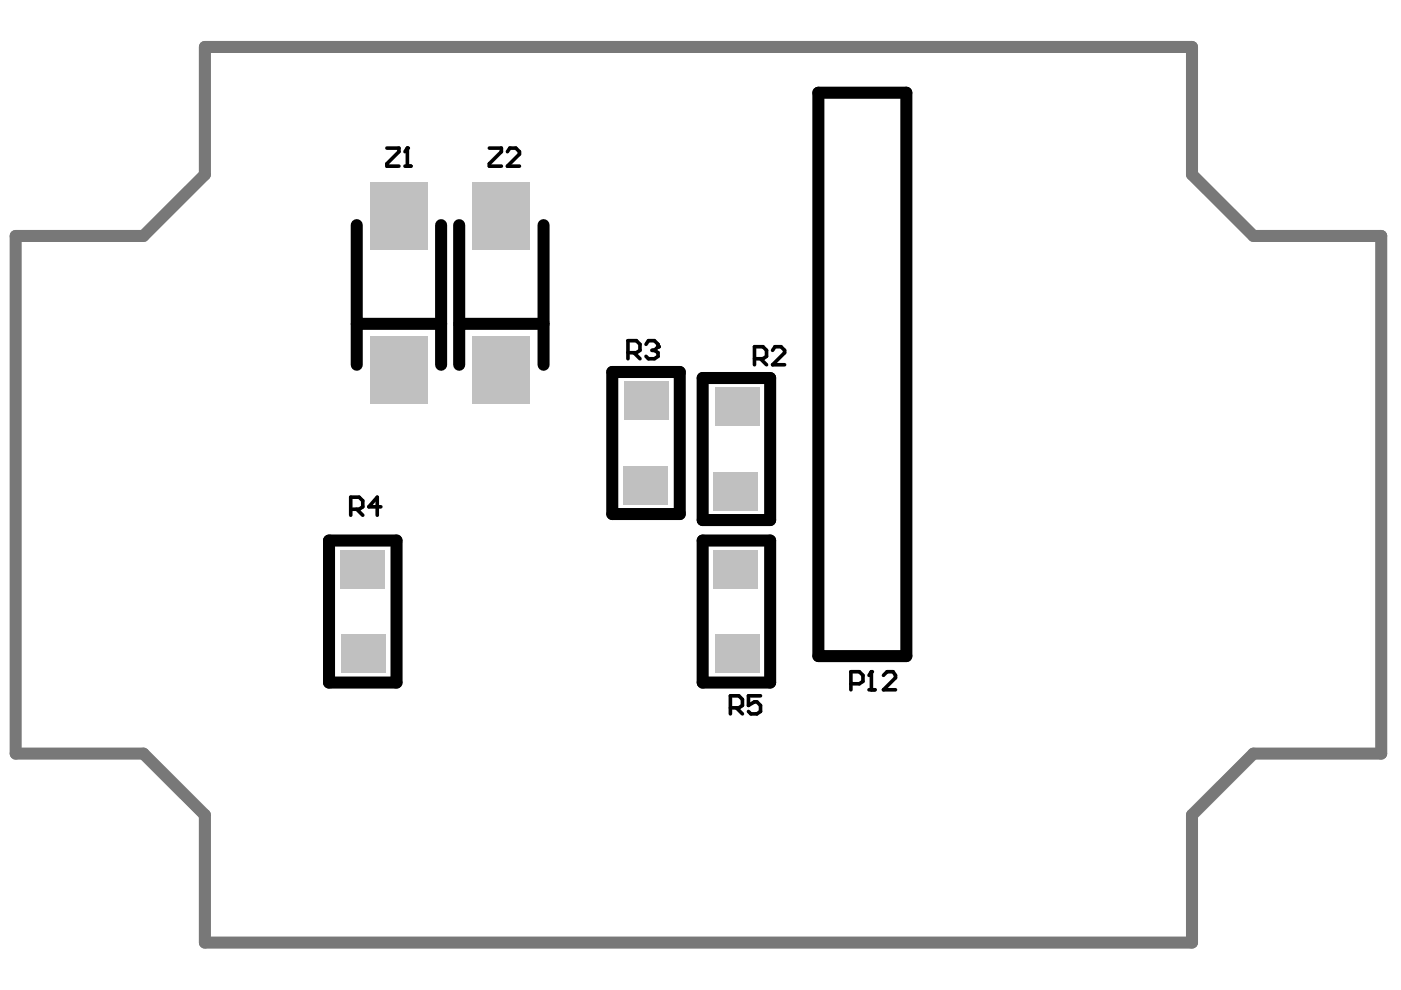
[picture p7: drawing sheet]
<svg xmlns="http://www.w3.org/2000/svg" width="297mm" height="210mm" viewBox="0 0 297 210" stroke-linecap="round" stroke-linejoin="round" font-family="sans-serif">
<path d="M3.3 50h27.1l13-13v-27h209.3v27l13.1 13h27v109.8h-27l-13.1 13v27.1h-209.3v-27.1l-13-13h-27.1z" fill="none" stroke="#787878" stroke-width="2.6"/>
<g fill="#c0c0c0">
<path d="M151.3 100.1h9.4v8.1h-9.4z" fill-rule="evenodd"/>
<path d="M151.5 82.2h9.5v8.2h-9.5z" fill-rule="evenodd"/>
<path d="M132.1 98.8h9.5v8.1h-9.5z" fill-rule="evenodd"/>
<path d="M132.4 80.9h9.4v8.2h-9.4z" fill-rule="evenodd"/>
<path d="M151.5 134.5h9.5v8.2h-9.5z" fill-rule="evenodd"/>
<path d="M151.3 116.6h9.4v8.2h-9.4z" fill-rule="evenodd"/>
<path d="M72.3 134.5h9.5v8.2h-9.5z" fill-rule="evenodd"/>
<path d="M72.1 116.6h9.4v8.2h-9.4z" fill-rule="evenodd"/>
<path d="M100.2 38.5h12.2v14.3h-12.2z" fill-rule="evenodd"/>
<path d="M100.2 71.2h12.2v14.3h-12.2z" fill-rule="evenodd"/>
<path d="M78.5 38.5h12.2v14.3h-12.2z" fill-rule="evenodd"/>
<path d="M78.5 71.2h12.2v14.3h-12.2z" fill-rule="evenodd"/>
</g>
<path d="M173.5 19.7h18.7v119.4h-18.7zM75.6 47.7v29.6M93.5 47.7v29.6M97.4 47.7v29.6M115.2 47.7v29.6M75.6 68.7h17.9M97.4 68.7h17.8M129.8 78.9h14.3v30.1h-14.3zM149 80.1h14.3v30.2h-14.3zM69.8 114.6h14.3v30.1h-14.3zM149 114.6h14.3v30.1h-14.3z" fill="none" stroke="#000" stroke-width="2.6"/>
<g fill="none" stroke="#000" stroke-width=".77">
<path d="M82 31.4h2.6v.8l-2.6 2.5v.5h2.6M85.9 35.2h1.2M85.9 32.2l.5-.8v3.8M103.7 31.4h2.6v.8l-2.6 2.5v.5h2.6M107.6 32.2l.5-.8h1.3l.7 .8v.5l-2.5 2.5h2.5M133.1 74.8h1.8l.8-.5v-1.3l-.8-.8h-1.8v3.9M134.4 74.8l1.3 1.3M137 73l.5-.8h1.3l.7 .8v.5l-.7 .8M138.2 74.3h.6M138.8 74.3l.7 .5v.8l-.7 .5h-1.3l-.5-.5M160 76.1h1.8l.7-.5v-1.3l-.7-.8h-1.8v3.8M161.2 76.1l1.3 1.2"/>
<path d="M163.8 74.3l.5-.8h1.3l.8 .8v.5l-2.6 2.5h2.6M74.4 108h1.8l.7-.5v-1.3l-.7-.8h-1.8v3.8M75.6 108l1.3 1.2M80.7 107.5h-2.5l1.8-2.1v3.8M154.9 150.1h1.7l.8-.5v-1.3l-.8-.8h-1.7v3.9M156.1 150.1l1.3 1.3M161.2 147.5h-2.5v2.1l1.3-.8h.5l.7 .8v1.2l-.7 .6h-1.3l-.5-.6M180.4 145h1.8l.8-.5v-1.3l-.8-.8h-1.8v3.9M184.2 146.3h1.3M184.2 143.2l.6-.8v3.9M187.3 143.2l.8-.8h1.3l.5 .8v.5l-2.6 2.6h2.6"/>
</g>
<g fill="#000">
<circle cx="86.4" cy="31.4" r=".38"/>
<circle cx="139.5" cy="73.5" r=".38"/>
<circle cx="184.8" cy="142.4" r=".38"/>
</g>
</svg>
